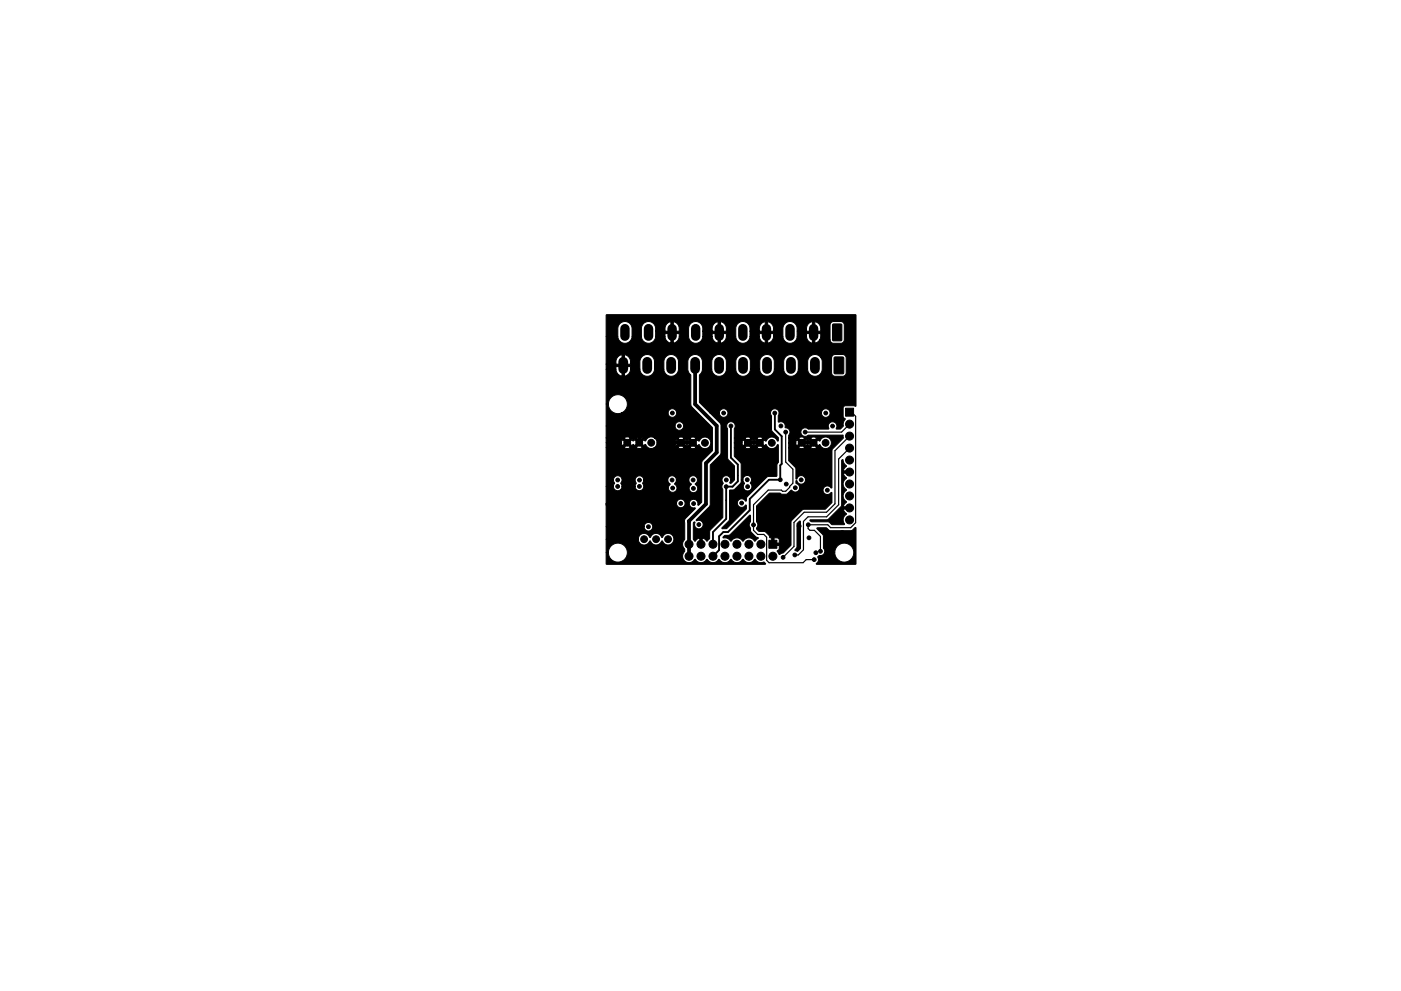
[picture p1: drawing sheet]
<svg xmlns="http://www.w3.org/2000/svg" width="297mm" height="210mm" viewBox="0 0 297 210" stroke-linecap="round" stroke-linejoin="round" font-family="sans-serif">
<g fill="#000" stroke="#000" stroke-width=".21">
<path d="M176.6 68.8l1.7-.1 .2 .2v3.2l-.2 .2h-1.6l-.2-.1zM176.9 75.8l1.7-.1 .3 .2v3.2l-.2 .2h-1.6l-.3-.1zM128.5 66.8h52.9l.1 19.3-.2 .1-.3-.1h-1.8l-.3 .1-.1 .4v1.8l.4 .5a1.88 1.88 0 0 0-.4 1.5l-.7 .6h-.8a.95 .95 0 0 0-.8-1.5 .95 .95 0 0 0-.8 1.5h-4.3l-.6-.2-.5 .1a.91 .91 0 0 0-.3 1.3 .91 .91 0 0 0 1.3 .1l7.5 .1v.6l-2.4 2.4v8l-.1 .2-.2-.2a.91 .91 0 0 0-1.3 0 .91 .91 0 0 0 0 1.3 .91 .91 0 0 0 1.3-.2l.3 .1v2l-1.4 1.4-4.7 .1-2.5 2.4-.1 .3v4.8l-1.7 1.7-.8 .4-.4-.7 .4-.6v-.7h-1.6v-.5h1.6l-.1-.9-1-.2v1.1h-.5v-1.1h-.4l-.2-.5-.7-.8-1.4-.1-.5-.4v-.3a.96 .96 0 0 0 0-1.3v-3.4l2.7-2.7h2.2l.5 .3h.9l1.1-.9a.95 .95 0 0 0 1.4 .2 .95 .95 0 0 0-.1-1.5l-.4-.2 .1-.5h.2a.97 .97 0 0 0 .8 .7h.3a.94 .94 0 0 0 .3-1.6 .94 .94 0 0 0-1.5 .6l-.2-.2v-2.2l-1.5-1.6v-2.7h2.1a1.2 1.2 0 0 0 1.3 0h1.2a1.16 1.16 0 0 0 1.4 0l-.7-.7-.7 .7h-1.2l-.6-.7-.7 .7h-2.1v-1h1.5l.2 .6 .7-.7h.7l.7 .7 .2-.3 .3 .3 .6-.7h.8l.6 .7 .3-.3a1.25 1.25 0 0 0 2 .7 1.25 1.25 0 0 0 0-2.1 1.25 1.25 0 0 0-2 .7l-.3-.3-.6 .6h-.8l-.6-.6-.3 .3-.2-.3-.7 .6h-.7l-.7-.6-.2 .7h-1.5v-1.1h2.1l.7 .7 .6-.7h1.2l.7 .7 .7-.7a1.14 1.14 0 0 0-1.4 0h-1.2a1.2 1.2 0 0 0-1.3 0h-2.1v-.6a.98 .98 0 0 0 .2-1 .98 .98 0 0 0-.9-.6 .96 .96 0 0 0-.8-1.2h-.7v-1.3l.2-.6h9a.91 .91 0 0 0 1.3 .9 .91 .91 0 0 0 .1-1.6 .91 .91 0 0 0-1.4 .5v.2h-9a.92 .92 0 0 0-1.3-.8 .92 .92 0 0 0-.3 1.5v3l1.4 1.5v.7l-.1 .1a1.35 1.35 0 0 0-1.3-.9 1.35 1.35 0 0 0-1.2 .9l-.3-.3-.6 .7 .6 .6 .3-.3a1.31 1.31 0 0 0 1.3 .9 1.31 1.31 0 0 0 1.2-.9l.1 .1v3.7l-.3 .6v2.3l-1.7 .1-.4 .2-4.2 4.1-.2 .9h-.2a.92 .92 0 0 0-1.4-.2 .92 .92 0 0 0 .1 1.4 .92 .92 0 0 0 1.4-.3h.1v.8l-4.1 4.1h-1l1.6-1.8v-6.3l1.1-.2 1.3-1.3v-.7h.4l.4 .7a.95 .95 0 0 0-.1 1.3 .95 .95 0 0 0 1.2 .2 .94 .94 0 0 0 .1-1.5 .94 .94 0 0 0-.3-1.5 .94 .94 0 0 0-1.3 .8h-.4v-3.4l-1.4-1.6v-1.8h2.2a1.19 1.19 0 0 0 1.3 0h1.2a1.19 1.19 0 0 0 1.4 0l-.7-.7-.7 .7h-1.2l-.6-.7-.7 .7h-2.2v-1h1.6l.2 .6 .7-.6h.7l.7 .6 .2-.3 .3 .3 .6-.6-.6-.7-.3 .3-.2-.3-.7 .7h-.7l-.7-.7-.2 .7h-1.6v-1.1h2.2l.7 .7 .6-.7h1.2l.7 .7 .7-.7a1.19 1.19 0 0 0-1.4 0h-1.2a1.2 1.2 0 0 0-1.3 0h-2.2v-1.9a.93 .93 0 0 0-.1-1.3 .93 .93 0 0 0-1.3 0 .93 .93 0 0 0 0 1.3v6.3l1.4 1.6v2.9l-.7 .7h-.2a1.23 1.23 0 0 0-.2-1.4l-.5-.2a.93 .93 0 0 0-.9 .5 .93 .93 0 0 0 .1 1.1v.1a.92 .92 0 0 0-.1 1.2v6l-2.6 2.7-.1 1.7-.5 .6h-.2l-.4-.5-.5-.2-.1 1.6h-.4v-1.6l-.5 .2-.5 .5-.4-.4v-3.4l.3-.3a1.22 1.22 0 0 0 .7 1.5 .94 .94 0 0 0 1-1.1 .94 .94 0 0 0-1.4-.6v-.2l2.7-2.7 .3-.5v-8.4l2-2.1 .3-.4v-5.8l-.2-.6-2.2-2.2h2l.1 .4a.91 .91 0 0 0 1.2 .4 .91 .91 0 0 0 .4-1.2 .91 .91 0 0 0-1.2-.4l-.4 .4-.1 .4h-2l-2.2-2.2v-5.9l.5-.6 .1-.6 2 .1a1.55 1.55 0 0 0 1.6 1.4 1.55 1.55 0 0 0 1.5-1.5l2 .1a1.55 1.55 0 0 0 1.5 1.4 1.55 1.55 0 0 0 1.6-1.5l2 .1a1.55 1.55 0 0 0 1.5 1.4 1.55 1.55 0 0 0 1.6-1.5l2 .1a1.55 1.55 0 0 0 1.5 1.4 1.55 1.55 0 0 0 1.5-1.5l2 .1a1.55 1.55 0 0 0 1.6 1.4 1.55 1.55 0 0 0 1.5-1.4v-1.9l-.2-.6h2.2v3.2l.2 .5 .5 .2h2l.4-.6v-3.3l-.2-.4-.5-.3h-1.8l-.4 .3-.2 .4h-2.2a1.55 1.55 0 0 0-1.7-.6 1.55 1.55 0 0 0-1.2 1.3v1.7h-2v-1.6a1.55 1.55 0 0 0-1.5-1.5 1.55 1.55 0 0 0-1.5 1.5v1.6h-2v-1.6a1.55 1.55 0 0 0-1.6-1.5 1.55 1.55 0 0 0-1.5 1.5v1.6h-2v-1.6a1.55 1.55 0 0 0-1.5-1.5 1.55 1.55 0 0 0-1.6 1.5v1.6h-2v-1.6a1.55 1.55 0 0 0-1.5-1.5 1.55 1.55 0 0 0-1.6 1.5v1.6h-2v-1.6a1.55 1.55 0 0 0-1.5-1.5 1.55 1.55 0 0 0-1.6 1.5v1.8l.7 1.1v6.5l4.6 4.7v4.8l-2.1 2.1-.2 .4v8.4l-.6 .7-.2-.1a.92 .92 0 0 0-.9-1.2 .92 .92 0 0 0-1 1.1 .92 .92 0 0 0 1.2 .7l.1 .2-2.3 2.5 .1 4a1.41 1.41 0 0 0-.1 2.1v.5a1.36 1.36 0 0 0 .1 2.1 1.36 1.36 0 0 0 2.1-.4 1.75 1.75 0 0 0 1.4 .7l.6-.2 .5-.5a1.75 1.75 0 0 0 1.4 .7l.7-.2 .5-.5a1.75 1.75 0 0 0 1.4 .7l.6-.2 .5-.5a1.75 1.75 0 0 0 1.4 .7l.6-.2 .6-.5a1.75 1.75 0 0 0 1.3 .7l.7-.2 .5-.5a1.75 1.75 0 0 0 1.4 .7l.6-.2 .3 .5h-33.7l-.1-.1v-2.4h.5l.3 1.1 .5 .6a2.01 2.01 0 0 0 3-.8 2.01 2.01 0 0 0-1.4-2.8 2.01 2.01 0 0 0-2.4 1.9h-.5v-2.8h6.8v.2a1.29 1.29 0 0 0 1.2 1 1.29 1.29 0 0 0 1.3-.8 1.36 1.36 0 0 0 1.3 .8 1.36 1.36 0 0 0 1.3-.8 1.26 1.26 0 0 0 1.6 .8 1.26 1.26 0 0 0 .7-1.7 1.26 1.26 0 0 0-1.9-.4l-.4 .5a1.36 1.36 0 0 0-1.3-.8 1.36 1.36 0 0 0-1.3 .8 1.28 1.28 0 0 0-1.4-.8 1.28 1.28 0 0 0-1.1 1.2h-6.8v-2.6h8.1a.93 .93 0 0 0 .8 .9l.5-.1a.91 .91 0 0 0 0-1.6 .91 .91 0 0 0-1.3 .8h-8.1v-5h14.9a.91 .91 0 0 0 1.3 .8 .91 .91 0 0 0 .2-1.5 .91 .91 0 0 0-1.5 .5v.2h-14.9v-3.6h1.5l.3 .7 .8 .2 .6-.4 .2-.5h2.8a.92 .92 0 0 0 1.2 .8 .92 .92 0 0 0 .3-1.4l.3-.8h5.1l.4 1a.91 .91 0 0 0 0 1.4 .91 .91 0 0 0 1.4-.1 .91 .91 0 0 0-.3-1.3l.3-1h2.6l.6 1a.92 .92 0 0 0-.3 1.4 .92 .92 0 0 0 1.5 0 .92 .92 0 0 0-.4-1.4l.2-.3a.92 .92 0 0 0 .1-1.2l-.3-.3-.5-.1-.7 .4-.2 .5h-2.6l-.3-.6-.7-.3-.5 .3-.3 .6h-5.1a.91 .91 0 0 0-1.4-.7 .91 .91 0 0 0-.3 1.3l-.1 .8h-2.8l-.1-.4a.56 .56 0 0 1 .1-.8l-.1-.5-.4-.5-.5-.1-.4 .2a1.02 1.02 0 0 0-.2 1.5l-.3 .6h-1.5v-8.2h3.8a1.19 1.19 0 0 0 1.4 0h1.2a1.19 1.19 0 0 0 1.3 0l-.7-.7-.6 .7h-1.2l-.7-.7-.7 .7h-3.8v-1.1h3.3l.2 .7 .6-.7h.8l.6 .7 .3-.3 .2 .3 .7-.7h.7l.7 .7 .2-.3a1.34 1.34 0 0 0 1.9 .7h5a1.2 1.2 0 0 0 1.3 0h1.3a1.16 1.16 0 0 0 1.3 0l-.7-.7-.6 .7h-1.3l-.6-.7-.7 .7h-5l.4-.5 .2-.5h3.8l.3 .6 .6-.6h.7l.7 .6 .3-.3 .2 .3 .7-.6h.7l.6 .6 .3-.3a1.26 1.26 0 0 0 1.7 .9 1.26 1.26 0 0 0 .6-1.8 1.26 1.26 0 0 0-1.8-.4l-.4 .6-.4-.3-.6 .7h-.7l-.7-.7-.3 .3-.2-.3-.7 .7h-.7l-.6-.7-.3 .7h-3.8l-.2-.7-.3-.4h4.9l.7 .7 .6-.7h1.3l.6 .7 .7-.7a1.19 1.19 0 0 0-1.3 0h-1.3a1.2 1.2 0 0 0-1.3 0h-5a1.35 1.35 0 0 0-1.9 .7l-.2-.3-.7 .6h-.7l-.7-.6-.2 .3-.3-.3-.6 .6h-.8l-.6-.6-.2 .6h-3.3v-1h3.8l.7 .7 .7-.7h1.2l.6 .7 .7-.7a1.19 1.19 0 0 0-1.3 0h-1.3a1.2 1.2 0 0 0-1.3 0h-3.8v-2.5h14.6a.91 .91 0 0 0 1.3 .8 .91 .91 0 0 0 .2-1.5 .91 .91 0 0 0-1.5 .5v.2h-14.6v-4.7h.5a2.01 2.01 0 0 0 2.7 1.9h9.9a.91 .91 0 0 0 1 .9 .91 .91 0 0 0 .8-1.1 .91 .91 0 0 0-1.1-.6l-.5 .3-.2 .5h-9.9l.8-.6 .5-1a2.01 2.01 0 0 0-1.9-2.3 2.01 2.01 0 0 0-2.1 2h-.5v-7.4l2.1 .1a1.5 1.5 0 0 0 1.3 1.4h.5a1.49 1.49 0 0 0 1.3-1.4h2a1.55 1.55 0 0 0 1.5 1.4 1.55 1.55 0 0 0 1.6-1.5l2 .1a1.55 1.55 0 0 0 1.5 1.4 1.55 1.55 0 0 0 1.5-1.4v-1.7a1.55 1.55 0 0 0-1.5-1.5 1.55 1.55 0 0 0-1.5 1.5v1.6h-2v-1.6a1.55 1.55 0 0 0-1.6-1.5 1.55 1.55 0 0 0-1.5 1.5v1.6h-2v-.5h-1.3v2h-.5v-2h-1.3v.5h-2.1v-1h5.2v-.6a1.5 1.5 0 0 0-1.3-1.4v2h-.5v-2.1a1.54 1.54 0 0 0-1.3 1.5v.6h-2.1v-5.9h2.5a1.52 1.52 0 0 0 1.8 1.4 1.5 1.5 0 0 0 1.2-1.4h2a1.51 1.51 0 0 0 2 1.3 1.5 1.5 0 0 0 1-1.3h2a1.46 1.46 0 0 0 1.2 1.4h.6a1.45 1.45 0 0 0 1.2-1.4h2a1.52 1.52 0 0 0 1.8 1.4 1.5 1.5 0 0 0 1.2-1.4h2a1.46 1.46 0 0 0 1.2 1.4h.6a1.45 1.45 0 0 0 1.2-1.4h2a1.51 1.51 0 0 0 2 1.3l.8-.6 .2-.7h2a1.46 1.46 0 0 0 1.2 1.4h.6a1.45 1.45 0 0 0 1.2-1.4h2a1.51 1.51 0 0 0 2 1.3l.8-.6 .2-.7h2a1.46 1.46 0 0 0 1.2 1.4l.8-.1 .8-.6h2.2l.2 .5 .5 .2h1.7l.5-.4 .1-3.6-.3-.4-.4-.2h-1.7l-.5 .5-.1 3.4h-2.2l.2-.6v-.7h-1.2v2h-.6v-2h-1.2v.6h-2v-1.1h5v-.6a1.46 1.46 0 0 0-1.2-1.4v2h-.6v-2.1a1.5 1.5 0 0 0-1.2 1.4v.7h-2v-.7a1.5 1.5 0 0 0-1.1-1.3 1.51 1.51 0 0 0-1.9 1.3v1.8h-2v-.6h-1.2v2h-.6v-2h-1.2v.6h-2v-1.1h5v-.6a1.46 1.46 0 0 0-1.2-1.4v2h-.6v-2.1a1.5 1.5 0 0 0-1.2 1.4v.7h-2v-.7a1.5 1.5 0 0 0-1.1-1.3 1.51 1.51 0 0 0-1.9 1.3v1.8h-2v-.6h-1.2v2h-.6v-2h-1.2v.6h-2v-1.1h5v-.6a1.46 1.46 0 0 0-1.2-1.4v2h-.6v-2.1a1.5 1.5 0 0 0-1.2 1.4v.7h-2v-.7a1.5 1.5 0 0 0-1.1-1.3 1.51 1.51 0 0 0-1.9 1.3v1.8h-2v-.6h-1.2v2h-.6v-2h-1.2v.6h-2v-1.1h5v-.6a1.46 1.46 0 0 0-1.2-1.4v2h-.6v-2.1a1.5 1.5 0 0 0-1.2 1.4v.7h-2v-.7a1.5 1.5 0 0 0-1.1-1.3 1.51 1.51 0 0 0-1.9 1.3v1.8h-2v-1.8a1.5 1.5 0 0 0-1.1-1.3 1.51 1.51 0 0 0-1.9 1.3v1.8h-2.5zM178.5 97.6l.2-.1a2.03 2.03 0 0 0 .8 1.4l-.4 .4-.3 .6h1.5l.1 .4-.1 .1h-1.5l.2 .5 .5 .5-.1 .1a1.43 1.43 0 0 0 .1 2.5l-.1 .1a1.43 1.43 0 0 0 .1 2.4l-.4 .4-.3 .6h1.5l.1 .4-.1 .1h-1.5l.2 .6 .5 .4a1.54 1.54 0 0 0-.5 2.1l-.1 .2h-2.5l-.8-.6h-3.5l-.4-.3 .1-.1 3.7-.1 2.9-2.8zM179.3 86.6h1.7v1.7h-1.7zM153.3 113.9l.4-.3h.8l.3-.2 4.2-4.1 .1 .1v1.3a.96 .96 0 0 0 0 1.4l.2 .8 1 1 .5 .3-.7 .6-.4-.3a1.46 1.46 0 0 0-2.2 .3l-.3-.3a1.46 1.46 0 0 0-2.2 .3l-.7-.6-1-.1zM163 114.6h1.7v1.7h-1.7zM169.5 110.6l.2 .1v5.6l-.7 .7-.5-.3 .5-.7v-4.8zM173.2 112h2l.8 .6h4.3l.4-.1 .6-.6 .2 .1v7.6l-.1 .1h-8.2l-.1-.1a1.12 1.12 0 0 0 .3-1.5l.3-.2a.93 .93 0 0 0 1.1-.7h2.2l.3 1.1 .5 .6a2.01 2.01 0 0 0 3-.8 2.01 2.01 0 0 0-1.4-2.8 2.01 2.01 0 0 0-2.4 1.9h-2.2v-.4l-.2-.5v-2.7l-1.4-1.4z"/>
<circle cx="130" cy="97.9" r=".4"/>
<circle cx="133" cy="93.9" r=".72"/>
<circle cx="135.5" cy="93.9" r=".72"/>
<circle cx="138.1" cy="93.9" r=".72"/>
<circle cx="141.6" cy="98" r=".4"/>
<circle cx="142.6" cy="87.6" r=".4"/>
<circle cx="144" cy="90.4" r=".4"/>
<circle cx="144.4" cy="94" r=".72"/>
<circle cx="146.9" cy="94" r=".72"/>
<circle cx="149.5" cy="94" r=".72"/>
<circle cx="153.1" cy="98" r=".4"/>
<circle cx="153.4" cy="87.6" r=".4"/>
<circle cx="155" cy="90.4" r=".4"/>
<circle cx="158.6" cy="94" r=".72"/>
<circle cx="161.1" cy="94" r=".72"/>
<circle cx="163.6" cy="94" r=".72"/>
<circle cx="164.3" cy="87.6" r=".4"/>
<circle cx="164.6" cy="97.9" r=".4"/>
<circle cx="165.6" cy="90.4" r=".4"/>
<circle cx="166.6" cy="91.7" r=".4"/>
<circle cx="170" cy="93.9" r=".72"/>
<circle cx="170.7" cy="91.7" r=".4"/>
<circle cx="172.5" cy="93.9" r=".72"/>
<circle cx="175" cy="93.9" r=".72"/>
<circle cx="175.1" cy="87.6" r=".4"/>
<circle cx="176.5" cy="90.4" r=".4"/>
<circle cx="180.1" cy="90" r=".85"/>
<circle cx="180.1" cy="97.6" r=".85"/>
<circle cx="180.1" cy="92.5" r=".85"/>
<circle cx="180.1" cy="95.1" r=".85"/>
<circle cx="128.9" cy="107" r=".4"/>
<circle cx="131" cy="103.2" r=".4"/>
<circle cx="131" cy="101.8" r=".4"/>
<circle cx="135.6" cy="103.2" r=".4"/>
<circle cx="135.6" cy="101.9" r=".4"/>
<circle cx="135.6" cy="111.7" r=".4"/>
<circle cx="136.6" cy="114.4" r=".72"/>
<circle cx="137.5" cy="111.8" r=".4"/>
<circle cx="139.1" cy="114.4" r=".72"/>
<circle cx="141.6" cy="114.4" r=".72"/>
<circle cx="142.5" cy="101.8" r=".4"/>
<circle cx="142.6" cy="103.5" r=".4"/>
<circle cx="143.5" cy="112.4" r=".4"/>
<circle cx="144.3" cy="106.8" r=".4"/>
<circle cx="146.1" cy="115.5" r=".85"/>
<circle cx="146.1" cy="118" r=".85"/>
<circle cx="147" cy="101.8" r=".4"/>
<circle cx="147" cy="103.6" r=".4"/>
<circle cx="147.1" cy="106.8" r=".4"/>
<circle cx="148.2" cy="111.3" r=".4"/>
<circle cx="148.6" cy="115.5" r=".85"/>
<circle cx="148.6" cy="118" r=".85"/>
<circle cx="149.9" cy="112.2" r=".4"/>
<circle cx="151.2" cy="118" r=".85"/>
<circle cx="151.2" cy="115.5" r=".85"/>
<circle cx="151.8" cy="106.6" r=".4"/>
<circle cx="153.7" cy="118" r=".85"/>
<circle cx="153.7" cy="115.5" r=".85"/>
<circle cx="154" cy="103.3" r=".4"/>
<circle cx="154" cy="101.8" r=".4"/>
<circle cx="156.2" cy="115.5" r=".85"/>
<circle cx="156.2" cy="118" r=".85"/>
<circle cx="157.2" cy="106.7" r=".4"/>
<circle cx="157.8" cy="111.5" r=".4"/>
<circle cx="158.4" cy="101.8" r=".4"/>
<circle cx="158.5" cy="103.2" r=".4"/>
<circle cx="158.8" cy="115.5" r=".85"/>
<circle cx="158.8" cy="118" r=".85"/>
<circle cx="159.8" cy="111.4" r=".4"/>
<circle cx="161.3" cy="115.5" r=".85"/>
<circle cx="161.3" cy="118" r=".85"/>
<circle cx="163.4" cy="106.7" r=".4"/>
<circle cx="163.6" cy="111.6" r=".4"/>
<circle cx="163.9" cy="118" r=".85"/>
<circle cx="165.4" cy="101.8" r=".4"/>
<circle cx="166" cy="118.2" r=".4"/>
<circle cx="166" cy="114.7" r=".4"/>
<circle cx="166.7" cy="102.7" r=".4"/>
<circle cx="168.5" cy="117.7" r=".4"/>
<circle cx="168.6" cy="103.5" r=".4"/>
<circle cx="169.4" cy="111.6" r=".4"/>
<circle cx="169.9" cy="101.8" r=".4"/>
<circle cx="171.4" cy="111.3" r=".4"/>
<circle cx="171.5" cy="114.1" r=".4"/>
<circle cx="172.6" cy="118.7" r=".4"/>
<circle cx="173" cy="117.3" r=".4"/>
<circle cx="174" cy="117" r=".4"/>
<circle cx="175.4" cy="104" r=".4"/>
<circle cx="178.6" cy="113" r=".4"/>
<circle cx="180.1" cy="100.1" r=".85"/>
<circle cx="180.1" cy="107.8" r=".85"/>
<circle cx="180.1" cy="110.3" r=".85"/>
<circle cx="180.1" cy="102.7" r=".85"/>
<circle cx="180.1" cy="105.2" r=".85"/>
</g>
<path d="M132.5 69.7v1.6M137.5 69.7v1.6M142.5 69.7v1.6M147.5 69.7v1.6M152.5 69.7v1.6M157.5 69.7v1.6M162.5 69.7v1.6M167.5 69.7v1.6M172.5 69.7v1.6" fill="none" stroke="#000" stroke-width="2"/>
<path d="M132.1 76.8v1.5M137.2 76.8v1.5M142.3 76.8v1.5M147.4 76.8v1.5M152.5 76.8v1.5M157.5 76.8v1.5M162.6 76.8v1.5M167.7 76.8v1.5M172.8 76.8v1.5" fill="none" stroke="#000" stroke-width="2.1"/>
<path d="M155 90.4v6.7l1.4 1.5v3.5l-1.1 1.2h-1.3v6.8l-2.8 2.8v2.6M164.3 87.6v3.5l1.4 1.5v5.8l-.3 .3v3.1h-2.4l-4 4.1v2.4l-4.7 4.6h-.9l-.9 .9v2.9l-1.3 1.3" fill="none" stroke="#000" stroke-width=".4"/>
<path d="M147.4 77.5v8.3l4.6 4.5v5.7l-2.3 2.3v8.6l-3.7 3.7 .1 7.4M135.5 93.9v-1.1l1-.9h4l2.1 2.1h4.3M158.6 94h2.5M170 93.9h2.5" fill="none" stroke="#000" stroke-width=".8"/>
<path d="M166.6 91.7v6.3l1.5 1.5v3l-1.5 1.7h-.7l-.3-.2h-2.7l-3.1 3.1v5.4l.8 .9h1.3l.6 .6v4.9l.5 .5h7.3l.6-.7h1.7M180.1 87.4h.4l.9 .9v22.6l-1 1.1h-4.3l-.6-.7h-4.1M180.1 90l-1.7 1.7h-7.7M180.1 92.5l-3.1 3.1v11.3l-1.8 1.8h-4.7l-2.2 2.1v5.1l-2.3 2.3M180.1 95.1l-2.3 2.3v9.7l-2.5 2.5h-4l-1 1v6l-1 1.1h-.8M171.3 111.4v.7l.4 .4h1l1.3 1.3v3.2M171.4 111.3l-.1 .1" fill="none" stroke="#000" stroke-width=".25"/>
</svg>
